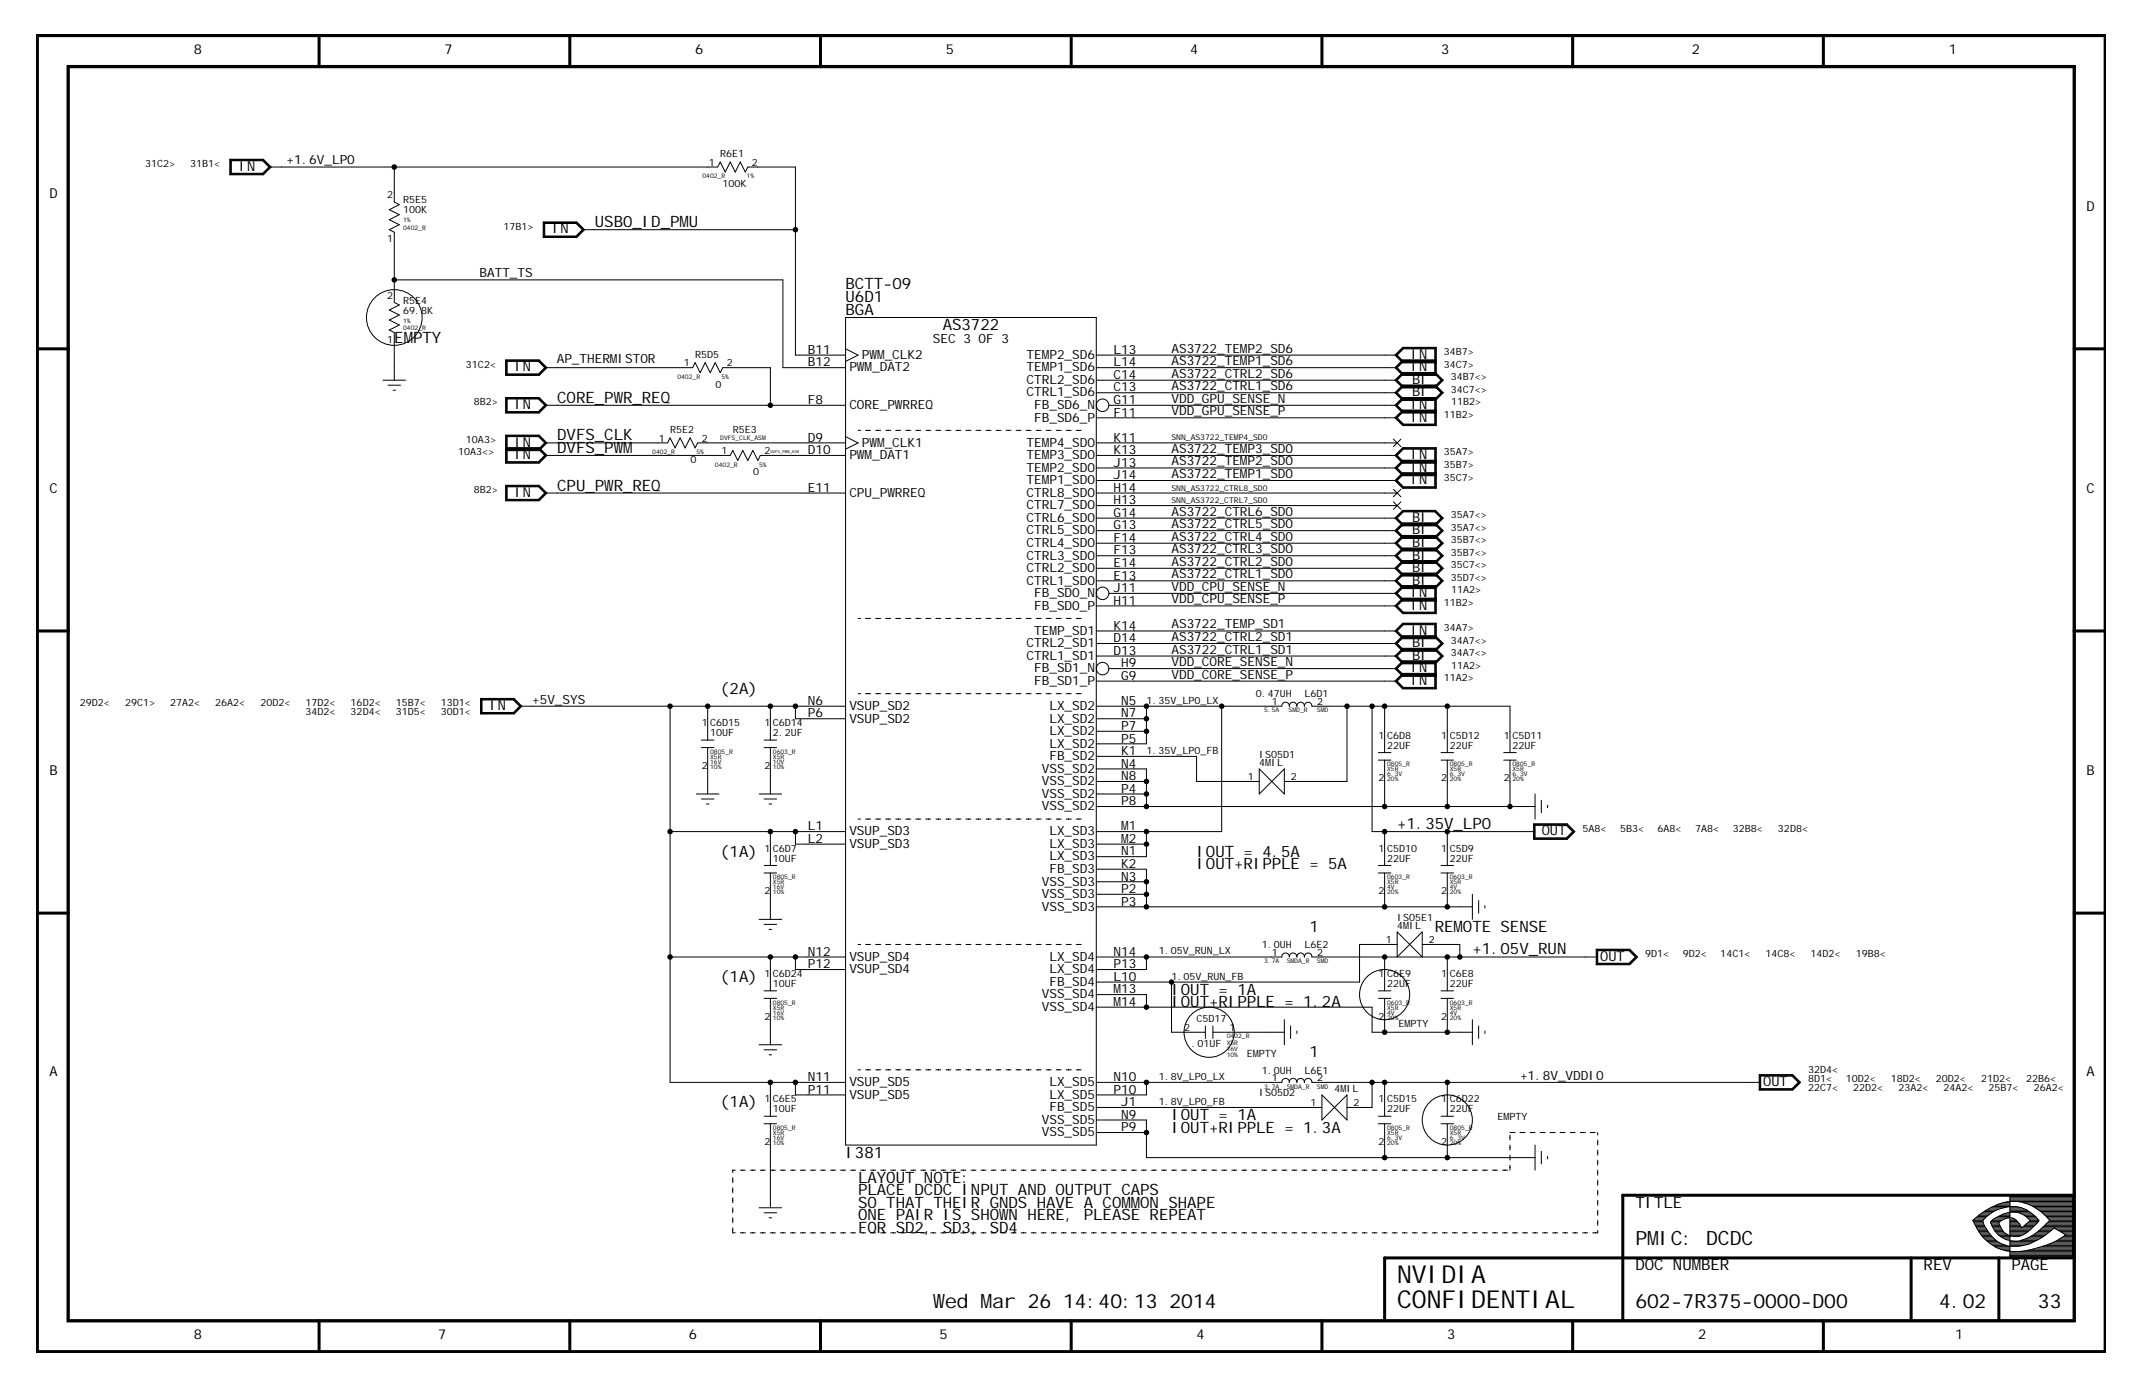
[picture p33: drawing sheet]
<svg xmlns="http://www.w3.org/2000/svg" width="432mm" height="279mm" viewBox="0 0 432 279" stroke-linecap="round" stroke-linejoin="round" font-family="sans-serif">
<defs><g id="words">
<g font-size="5">
<text x="281.5" y="263.5">CONFIDENTIAL</text>
<text x="281.5" y="258.5">NVIDIA</text>
</g>
<g font-size="4">
<text x="329.5" y="250.9">PM</text>
<text x="334.3" y="250.9">IC: DCDC</text>
<text x="188.1" y="263.5">W</text>
<text x="190.4" y="263.5">ed M</text>
<text x="200" y="263.5">ar 26 14:40:13 2014</text>
<text x="329.5" y="263.5">602-7R375-0000-D00</text>
<text x="390.7" y="263.5">4.02</text>
<text x="410.6" y="263.5">33</text>
</g>
<g font-size="3.2">
<text x="119.9" y="45.8">USB0_ID_PM</text>
<text x="138.8" y="45.8">U</text>
<text x="170.4" y="58.1">BCTT-09</text>
<text x="170.4" y="63.5">BGA</text>
<text x="170.4" y="60.9">U6D1</text>
<text x="79.4" y="69">EM</text>
<text x="83.2" y="69">PTY</text>
<text x="190" y="66.5">AS3722</text>
<text x="112.3" y="81.1">CORE_PW</text>
<text x="125.5" y="81.1">R_REQ</text>
<text x="112.3" y="88.7">DVFS_CLK</text>
<text x="112.3" y="91.2">DVFS_PW</text>
<text x="125.5" y="91.2">M</text>
<text x="112.3" y="98.8">CPU_PW</text>
<text x="123.7" y="98.8">R_REQ</text>
<text x="145.1" y="139.7">(2A)</text>
<text x="281.5" y="167">+1.35V_LP0</text>
<text x="145.1" y="172.6">(1A)</text>
<text x="241.1" y="172.6">IOUT = 4.5A</text>
<text x="241.1" y="175.1">IOUT+RIPPLE = 5A</text>
<text x="263.8" y="187.7">1</text>
<text x="289.1" y="187.7">REM</text>
<text x="294.8" y="187.7">OTE SENSE</text>
<text x="145.1" y="197.8">(1A)</text>
<text x="296.7" y="192.3">+1.05V_RUN</text>
<text x="236.1" y="202.9">IOUT+RIPPLE = 1.2A</text>
<text x="236.1" y="200.4">IOUT = 1A</text>
<text x="263.8" y="213">1</text>
<text x="145.1" y="223.1">(1A)</text>
<text x="236.1" y="225.6">IOUT = 1A</text>
<text x="170.4" y="233.2">I381</text>
<text x="236.1" y="228.1">IOUT+RIPPLE = 1.3A</text>
<text x="172.9" y="238.2">LAYOUT NOTE:</text>
<text x="172.9" y="245.8">ONE PAIR IS SHOW</text>
<text x="172.9" y="243.3">SO THAT THEIR GNDS HAVE A COMON SHAPE</text>
<text x="172.9" y="240.8">PLACE DCDC INPUT AND OUTPUT CAPS</text>
<text x="203.2" y="245.8">N HERE, PLEASE REPEAT</text>
<text x="227.9" y="243.3">M</text>
<text x="329.5" y="243.3">TITLE</text>
<text x="172.9" y="248.3">FOR SD2, SD3, SD4</text>
<text x="329.5" y="255.9">DOC NUM</text>
<text x="342.8" y="255.9">BER</text>
<text x="387.6" y="255.9">REV</text>
<text x="405.3" y="255.9">PAGE</text>
</g>
<g font-size="2.8">
<text x="39" y="10.9">8</text>
<text x="89.6" y="10.9">7</text>
<text x="140.1" y="10.9">6</text>
<text x="190.6" y="10.9">5</text>
<text x="239.8" y="10.9">4</text>
<text x="290.4" y="10.9">3</text>
<text x="340.9" y="10.9">2</text>
<text x="392.7" y="10.9">1</text>
<text x="48.1" y="34.4">IN</text>
<text x="10" y="40">D</text>
<text x="111.3" y="47">IN</text>
<text x="420.4" y="42.5">D</text>
<text x="103.7" y="74.8">IN</text>
<text x="284.3" y="72.3">IN</text>
<text x="284.3" y="74.8">IN</text>
<text x="284.5" y="77.3">BI</text>
<text x="103.7" y="82.4">IN</text>
<text x="284.3" y="82.4">IN</text>
<text x="284.5" y="79.9">BI</text>
<text x="103.7" y="90">IN</text>
<text x="284.3" y="84.9">IN</text>
<text x="103.7" y="92.5">IN</text>
<text x="284.3" y="92.5">IN</text>
<text x="284.3" y="95">IN</text>
<text x="10" y="99.3">C</text>
<text x="103.7" y="100.1">IN</text>
<text x="284.3" y="97.6">IN</text>
<text x="420.4" y="99.3">C</text>
<text x="284.5" y="105.1">BI</text>
<text x="284.5" y="107.7">BI</text>
<text x="284.5" y="110.2">BI</text>
<text x="284.5" y="112.7">BI</text>
<text x="284.5" y="115.2">BI</text>
<text x="284.5" y="117.8">BI</text>
<text x="284.3" y="120.3">IN</text>
<text x="284.3" y="122.8">IN</text>
<text x="284.3" y="127.9">IN</text>
<text x="284.5" y="130.4">BI</text>
<text x="284.3" y="135.4">IN</text>
<text x="284.3" y="138">IN</text>
<text x="284.5" y="132.9">BI</text>
<text x="98.6" y="143">IN</text>
<text x="10" y="156.2">B</text>
<text x="420.4" y="156.2">B</text>
<text x="310.7" y="168.3">OUT</text>
<text x="322.4" y="193.5">OUT</text>
<text x="10" y="216.8">A</text>
<text x="355.3" y="218.8">OUT</text>
<text x="420.4" y="216.8">A</text>
<text x="39" y="269.8">8</text>
<text x="88.3" y="269.8">7</text>
<text x="138.8" y="269.8">6</text>
<text x="189.3" y="269.8">5</text>
<text x="241.1" y="269.8">4</text>
<text x="291.6" y="269.8">3</text>
<text x="342.1" y="269.8">2</text>
<text x="393.9" y="269.8">1</text>
</g>
<g font-size="2.6">
<text x="57.7" y="33">+1.6V_LP0</text>
<text x="96.6" y="55.9">BATT_TS</text>
<text x="162.8" y="71.3">B11</text>
<text x="188" y="69">SEC 3 OF 3</text>
<text x="224.4" y="71.3">L13</text>
<text x="236.1" y="71">AS3722_TEM</text>
<text x="251.4" y="71">P2_SD6</text>
<text x="112.2" y="73.1">AP_THERM</text>
<text x="124.4" y="73.1">ISTOR</text>
<text x="162.8" y="73.8">B12</text>
<text x="171.1" y="74.8">PW_DAT2</text>
<text x="173.7" y="72.3">PW_CLK2</text>
<text x="174.2" y="74.8">M</text>
<text x="176.7" y="72.3">M</text>
<text x="206.9" y="74.8">TEM</text>
<text x="206.9" y="72.3">TEM</text>
<text x="206.9" y="77.3">CTRL2_SD6</text>
<text x="211.5" y="74.8">P1_SD6</text>
<text x="211.5" y="72.3">P2_SD6</text>
<text x="224.4" y="76.3">C14</text>
<text x="224.4" y="73.8">L14</text>
<text x="236.1" y="73.6">AS3722_TEM</text>
<text x="236.1" y="76.1">AS3722_CTRL2_SD6</text>
<text x="251.4" y="73.6">P1_SD6</text>
<text x="162.8" y="81.4">F8</text>
<text x="171.1" y="82.4">CORE_PW</text>
<text x="181.9" y="82.4">RREQ</text>
<text x="206.9" y="79.9">CTRL1_SD6</text>
<text x="208.4" y="82.4">FB_SD6_N</text>
<text x="224.4" y="83.9">F11</text>
<text x="224.4" y="81.4">G11</text>
<text x="224.4" y="78.9">C13</text>
<text x="236.1" y="83.7">VDD_GPU_SENSE_P</text>
<text x="236.1" y="81.1">VDD_GPU_SENSE_N</text>
<text x="236.1" y="78.6">AS3722_CTRL1_SD6</text>
<text x="162.8" y="89">D9</text>
<text x="173.7" y="90">PW_CLK1</text>
<text x="176.7" y="90">M</text>
<text x="206.9" y="90">TEM</text>
<text x="208.4" y="84.9">FB_SD6_P</text>
<text x="211.5" y="90">P4_SD0</text>
<text x="224.4" y="89">K11</text>
<text x="162.8" y="91.5">D10</text>
<text x="171.1" y="92.5">PW_DAT1</text>
<text x="174.2" y="92.5">M</text>
<text x="206.9" y="95">TEM</text>
<text x="206.9" y="92.5">TEM</text>
<text x="211.5" y="95">P2_SD0</text>
<text x="211.5" y="92.5">P3_SD0</text>
<text x="224.4" y="91.5">K13</text>
<text x="224.4" y="94">J13</text>
<text x="236.1" y="91.2">AS3722_TEM</text>
<text x="236.1" y="93.8">AS3722_TEM</text>
<text x="251.4" y="91.2">P3_SD0</text>
<text x="251.4" y="93.8">P2_SD0</text>
<text x="162.8" y="99.1">E11</text>
<text x="171.1" y="100.1">CPU_PW</text>
<text x="180.3" y="100.1">RREQ</text>
<text x="206.9" y="97.6">TEM</text>
<text x="206.9" y="100.1">CTRL8_SD0</text>
<text x="211.5" y="97.6">P1_SD0</text>
<text x="224.4" y="96.5">J14</text>
<text x="224.4" y="99.1">H14</text>
<text x="224.4" y="101.6">H13</text>
<text x="236.1" y="96.3">AS3722_TEM</text>
<text x="251.4" y="96.3">P1_SD0</text>
<text x="206.9" y="105.1">CTRL6_SD0</text>
<text x="206.9" y="102.6">CTRL7_SD0</text>
<text x="206.9" y="107.7">CTRL5_SD0</text>
<text x="224.4" y="104.1">G14</text>
<text x="224.4" y="106.6">G13</text>
<text x="236.1" y="103.9">AS3722_CTRL6_SD0</text>
<text x="236.1" y="106.4">AS3722_CTRL5_SD0</text>
<text x="206.9" y="110.2">CTRL4_SD0</text>
<text x="206.9" y="112.7">CTRL3_SD0</text>
<text x="224.4" y="109.2">F14</text>
<text x="224.4" y="111.7">F13</text>
<text x="236.1" y="114">AS3722_CTRL2_SD0</text>
<text x="236.1" y="108.9">AS3722_CTRL4_SD0</text>
<text x="236.1" y="111.4">AS3722_CTRL3_SD0</text>
<text x="206.9" y="115.2">CTRL2_SD0</text>
<text x="206.9" y="117.8">CTRL1_SD0</text>
<text x="224.4" y="114.2">E14</text>
<text x="224.4" y="116.7">E13</text>
<text x="224.4" y="119.3">J11</text>
<text x="236.1" y="119">VDD_CPU_SENSE_N</text>
<text x="236.1" y="116.5">AS3722_CTRL1_SD0</text>
<text x="208.4" y="122.8">FB_SD0_P</text>
<text x="208.4" y="120.3">FB_SD0_N</text>
<text x="224.4" y="121.8">H11</text>
<text x="236.1" y="121.5">VDD_CPU_SENSE_P</text>
<text x="206.9" y="130.4">CTRL2_SD1</text>
<text x="208.4" y="127.9">TEM</text>
<text x="213" y="127.9">P_SD1</text>
<text x="224.4" y="126.9">K14</text>
<text x="224.4" y="129.4">D14</text>
<text x="224.4" y="131.9">D13</text>
<text x="236.1" y="126.6">AS3722_TEM</text>
<text x="236.1" y="129.1">AS3722_CTRL2_SD1</text>
<text x="236.1" y="131.7">AS3722_CTRL1_SD1</text>
<text x="251.4" y="126.6">P_SD1</text>
<text x="206.9" y="132.9">CTRL1_SD1</text>
<text x="208.4" y="135.4">FB_SD1_N</text>
<text x="208.4" y="138">FB_SD1_P</text>
<text x="225.9" y="137">G9</text>
<text x="225.9" y="134.4">H9</text>
<text x="236.1" y="136.7">VDD_CORE_SENSE_P</text>
<text x="236.1" y="134.2">VDD_CORE_SENSE_N</text>
<text x="107.2" y="141.8">+5V_SYS</text>
<text x="162.8" y="142">N6</text>
<text x="171.1" y="143">VSUP_SD2</text>
<text x="211.5" y="143">LX_SD2</text>
<text x="225.9" y="142">N5</text>
<text x="162.8" y="144.5">P6</text>
<text x="171.1" y="145.5">VSUP_SD2</text>
<text x="211.5" y="148.1">LX_SD2</text>
<text x="211.5" y="145.5">LX_SD2</text>
<text x="225.9" y="144.5">N7</text>
<text x="225.9" y="149.6">P5</text>
<text x="225.9" y="147.1">P7</text>
<text x="209.9" y="155.6">VSS_SD2</text>
<text x="211.5" y="153.1">FB_SD2</text>
<text x="211.5" y="150.6">LX_SD2</text>
<text x="225.9" y="152.1">K1</text>
<text x="225.9" y="154.6">N4</text>
<text x="209.9" y="158.2">VSS_SD2</text>
<text x="209.9" y="160.7">VSS_SD2</text>
<text x="225.9" y="157.2">N8</text>
<text x="225.9" y="159.7">P4</text>
<text x="162.8" y="167.3">L1</text>
<text x="209.9" y="163.2">VSS_SD2</text>
<text x="225.9" y="167.3">M</text>
<text x="225.9" y="162.2">P8</text>
<text x="227.4" y="167.3">1</text>
<text x="162.8" y="169.8">L2</text>
<text x="171.1" y="170.8">VSUP_SD3</text>
<text x="171.1" y="168.3">VSUP_SD3</text>
<text x="211.5" y="173.3">LX_SD3</text>
<text x="211.5" y="170.8">LX_SD3</text>
<text x="211.5" y="168.3">LX_SD3</text>
<text x="225.9" y="169.8">M</text>
<text x="225.9" y="172.3">N1</text>
<text x="227.4" y="169.8">2</text>
<text x="209.9" y="178.4">VSS_SD3</text>
<text x="211.5" y="175.9">FB_SD3</text>
<text x="225.9" y="174.8">K2</text>
<text x="225.9" y="177.4">N3</text>
<text x="225.9" y="179.9">P2</text>
<text x="209.9" y="183.4">VSS_SD3</text>
<text x="209.9" y="180.9">VSS_SD3</text>
<text x="225.9" y="182.4">P3</text>
<text x="162.8" y="192.5">N12</text>
<text x="162.8" y="195.1">P12</text>
<text x="171.1" y="193.5">VSUP_SD4</text>
<text x="171.1" y="196.1">VSUP_SD4</text>
<text x="211.5" y="193.5">LX_SD4</text>
<text x="211.5" y="196.1">LX_SD4</text>
<text x="224.4" y="192.5">N14</text>
<text x="224.4" y="195.1">P13</text>
<text x="224.4" y="197.6">L10</text>
<text x="209.9" y="203.6">VSS_SD4</text>
<text x="209.9" y="201.1">VSS_SD4</text>
<text x="211.5" y="198.6">FB_SD4</text>
<text x="224.4" y="200.1">M</text>
<text x="224.4" y="202.6">M</text>
<text x="225.9" y="200.1">13</text>
<text x="225.9" y="202.6">14</text>
<text x="162.8" y="217.8">N11</text>
<text x="162.8" y="220.3">P11</text>
<text x="171.1" y="221.3">VSUP_SD5</text>
<text x="171.1" y="218.8">VSUP_SD5</text>
<text x="211.5" y="221.3">LX_SD5</text>
<text x="211.5" y="218.8">LX_SD5</text>
<text x="224.4" y="217.8">N10</text>
<text x="224.4" y="220.3">P10</text>
<text x="306.3" y="217.5">+1.8V_VDDIO</text>
<text x="209.9" y="226.4">VSS_SD5</text>
<text x="211.5" y="223.8">FB_SD5</text>
<text x="225.9" y="227.9">P9</text>
<text x="225.9" y="225.4">N9</text>
<text x="225.9" y="222.8">J1</text>
<text x="209.9" y="228.9">VSS_SD5</text>
</g>
<g font-size="2">
<text x="29.2" y="33.6">31C2&gt;</text>
<text x="38.3" y="33.6">31B1&lt;</text>
<text x="142.8" y="33.4">1</text>
<text x="145.1" y="31.6">R6E1</text>
<text x="151.5" y="33.4">2</text>
<text x="78" y="40">2</text>
<text x="81.2" y="41">R5E5</text>
<text x="145.6" y="37.7">100K</text>
<text x="81.2" y="43">100K</text>
<text x="101.5" y="46.3">17B1&gt;</text>
<text x="78" y="48.8">1</text>
<text x="78" y="60.2">2</text>
<text x="81.2" y="61.2">R5E4</text>
<text x="81.2" y="63.2">69.8K</text>
<text x="78" y="69">1</text>
<text x="290.9" y="71.5">34B7&gt;</text>
<text x="93.9" y="74.1">31C2&lt;</text>
<text x="137.8" y="73.8">1</text>
<text x="140.1" y="72">R5D5</text>
<text x="146.4" y="73.8">2</text>
<text x="290.9" y="74.1">34C7&gt;</text>
<text x="292.3" y="76.6">34B7&lt;&gt;</text>
<text x="95.5" y="81.6">8B2&gt;</text>
<text x="144.2" y="78.1">0</text>
<text x="292.3" y="79.1">34C7&lt;&gt;</text>
<text x="292.4" y="81.6">11B2&gt;</text>
<text x="93.9" y="89.2">10A3&gt;</text>
<text x="132.7" y="89">1</text>
<text x="135" y="87.2">R5E2</text>
<text x="141.4" y="89">2</text>
<text x="147.6" y="87.2">R5E3</text>
<text x="290.9" y="84.2">11B2&gt;</text>
<text x="92.3" y="91.7">10A3&lt;&gt;</text>
<text x="139.1" y="93.3">0</text>
<text x="145.4" y="91.5">1</text>
<text x="151.7" y="95.8">0</text>
<text x="154" y="91.5">2</text>
<text x="290.9" y="91.7">35A7&gt;</text>
<text x="290.9" y="94.3">35B7&gt;</text>
<text x="95.5" y="99.3">8B2&gt;</text>
<text x="290.9" y="96.8">35C7&gt;</text>
<text x="292.3" y="104.4">35A7&lt;&gt;</text>
<text x="292.3" y="106.9">35A7&lt;&gt;</text>
<text x="292.3" y="109.4">35B7&lt;&gt;</text>
<text x="292.3" y="112">35B7&lt;&gt;</text>
<text x="292.3" y="114.5">35C7&lt;&gt;</text>
<text x="292.3" y="117">35D7&lt;&gt;</text>
<text x="292.4" y="119.5">11A2&gt;</text>
<text x="290.9" y="122.1">11B2&gt;</text>
<text x="290.9" y="127.1">34A7&gt;</text>
<text x="292.3" y="129.6">34A7&lt;&gt;</text>
<text x="290.9" y="137.2">11A2&gt;</text>
<text x="292.3" y="132.2">34A7&lt;&gt;</text>
<text x="292.4" y="134.7">11A2&gt;</text>
<text x="16.1" y="142.3">29D2&lt;</text>
<text x="25.2" y="142.3">29C1&gt;</text>
<text x="34.3" y="142.3">27A2&lt;</text>
<text x="43.4" y="142.3">26A2&lt;</text>
<text x="52.5" y="142.3">20D2&lt;</text>
<text x="61.6" y="142.3">17D2&lt;</text>
<text x="70.7" y="142.3">16D2&lt;</text>
<text x="79.7" y="142.3">15B7&lt;</text>
<text x="88.8" y="142.3">13D1&lt;</text>
<text x="231" y="141.8">1.35V_LP0_LX</text>
<text x="253" y="140.5">0.47UH</text>
<text x="256.3" y="142">1</text>
<text x="262.8" y="140.5">L6D1</text>
<text x="265.4" y="142">2</text>
<text x="61.6" y="144.1">34D2&lt;</text>
<text x="70.7" y="144.1">32D4&lt;</text>
<text x="79.7" y="144.1">31D5&lt;</text>
<text x="88.8" y="144.1">30D1&lt;</text>
<text x="141.4" y="146.3">1</text>
<text x="143.1" y="146.3">C6D15</text>
<text x="143.1" y="148.3">10UF</text>
<text x="154" y="146.3">1</text>
<text x="155.7" y="148.3">2.2UF</text>
<text x="155.7" y="146.3">C6D14</text>
<text x="277.8" y="148.8">1</text>
<text x="279.5" y="148.8">C6D8</text>
<text x="290.4" y="148.8">1</text>
<text x="292.1" y="148.8">C5D12</text>
<text x="303" y="148.8">1</text>
<text x="304.8" y="148.8">C5D11</text>
<text x="141.4" y="154.9">2</text>
<text x="154" y="154.9">2</text>
<text x="231" y="151.9">1.35V_LP0_FB</text>
<text x="253.7" y="154.4">4M</text>
<text x="253.7" y="152.6">ISO5D1</text>
<text x="256.2" y="154.4">IL</text>
<text x="279.5" y="150.8">22UF</text>
<text x="292.1" y="150.8">22UF</text>
<text x="304.8" y="150.8">22UF</text>
<text x="251.5" y="157.2">1</text>
<text x="260.1" y="157.2">2</text>
<text x="277.8" y="157.4">2</text>
<text x="290.4" y="157.4">2</text>
<text x="303" y="157.4">2</text>
<text x="318.9" y="167.5">5A8&lt;</text>
<text x="326.4" y="167.5">5B3&lt;</text>
<text x="334" y="167.5">6A8&lt;</text>
<text x="341.6" y="167.5">7A8&lt;</text>
<text x="349.2" y="167.5">32B8&lt;</text>
<text x="358.3" y="167.5">32D8&lt;</text>
<text x="154" y="171.6">1</text>
<text x="155.7" y="171.6">C6D7</text>
<text x="155.7" y="173.6">10UF</text>
<text x="277.8" y="171.6">1</text>
<text x="279.5" y="173.6">22UF</text>
<text x="279.5" y="171.6">C5D10</text>
<text x="290.4" y="171.6">1</text>
<text x="292.1" y="173.6">22UF</text>
<text x="292.1" y="171.6">C5D9</text>
<text x="154" y="180.1">2</text>
<text x="277.8" y="180.1">2</text>
<text x="281.5" y="185.5">ISO5E1</text>
<text x="290.4" y="180.1">2</text>
<text x="254.3" y="191">1.0UH</text>
<text x="262.8" y="191">L6E2</text>
<text x="279.2" y="190">1</text>
<text x="281.5" y="187.2">4M</text>
<text x="283.9" y="187.2">IL</text>
<text x="287.9" y="190">2</text>
<text x="154" y="196.8">1</text>
<text x="155.7" y="196.8">C6D24</text>
<text x="233.5" y="192.3">1.05V_RUN_LX</text>
<text x="236.1" y="197.3">1.05V_RUN_FB</text>
<text x="256.3" y="192.5">1</text>
<text x="265.4" y="192.5">2</text>
<text x="277.8" y="196.8">1</text>
<text x="279.5" y="196.8">C6E9</text>
<text x="290.4" y="196.8">1</text>
<text x="292.1" y="196.8">C6E8</text>
<text x="331.5" y="192.8">9D1&lt;</text>
<text x="339.1" y="192.8">9D2&lt;</text>
<text x="346.6" y="192.8">14C1&lt;</text>
<text x="355.7" y="192.8">14C8&lt;</text>
<text x="364.8" y="192.8">14D2&lt;</text>
<text x="373.9" y="192.8">19B8&lt;</text>
<text x="155.7" y="198.8">10UF</text>
<text x="279.5" y="198.8">22UF</text>
<text x="292.1" y="198.8">22UF</text>
<text x="154" y="205.4">2</text>
<text x="238.6" y="207.7">2</text>
<text x="241.1" y="205.9">C5D17</text>
<text x="247.7" y="207.7">1</text>
<text x="277.8" y="205.4">2</text>
<text x="281.8" y="206.9">EM</text>
<text x="284.2" y="206.9">PTY</text>
<text x="290.4" y="205.4">2</text>
<text x="240.1" y="211">.01UF</text>
<text x="251.2" y="213">EM</text>
<text x="253.6" y="213">PTY</text>
<text x="233.5" y="217.5">1.8V_LP0_LX</text>
<text x="253.7" y="220.8">ISO5D2</text>
<text x="254.3" y="216.3">1.0UH</text>
<text x="256.3" y="217.8">1</text>
<text x="262.8" y="216.3">L6E1</text>
<text x="265.4" y="217.8">2</text>
<text x="268.9" y="220.1">4M</text>
<text x="271.3" y="220.1">IL</text>
<text x="364.3" y="216.2">32D4&lt;</text>
<text x="364.3" y="218">8D1&lt;</text>
<text x="364.3" y="219.9">22C7&lt;</text>
<text x="371.9" y="218">10D2&lt;</text>
<text x="373.4" y="219.9">22D2&lt;</text>
<text x="381" y="218">18D2&lt;</text>
<text x="382.5" y="219.9">23A2&lt;</text>
<text x="390.1" y="218">20D2&lt;</text>
<text x="391.6" y="219.9">24A2&lt;</text>
<text x="399.2" y="218">21D2&lt;</text>
<text x="400.7" y="219.9">25B7&lt;</text>
<text x="408.3" y="218">22B6&lt;</text>
<text x="409.8" y="219.9">26A2&lt;</text>
<text x="154" y="222.1">1</text>
<text x="155.7" y="224.1">10UF</text>
<text x="155.7" y="222.1">C6E5</text>
<text x="233.5" y="222.6">1.8V_LP0_FB</text>
<text x="264.1" y="222.8">1</text>
<text x="272.7" y="222.8">2</text>
<text x="277.8" y="222.1">1</text>
<text x="279.5" y="224.1">22UF</text>
<text x="279.5" y="222.1">C5D15</text>
<text x="290.4" y="222.1">1</text>
<text x="292.1" y="224.1">22UF</text>
<text x="292.1" y="222.1">C6D22</text>
<text x="301.7" y="225.6">EM</text>
<text x="304.1" y="225.6">PTY</text>
<text x="154" y="230.7">2</text>
<text x="277.8" y="230.7">2</text>
<text x="290.4" y="230.7">2</text>
</g>
<g font-size="1.6">
<text x="236.1" y="88.7">SNN_AS3722_TEM</text>
<text x="249.6" y="88.7">P4_SD0</text>
<text x="236.1" y="98.8">SNN_AS3722_CTRL8_SD0</text>
<text x="236.1" y="101.3">SNN_AS3722_CTRL7_SD0</text>
</g>
<g font-size="1.3">
<text x="141.5" y="35.9">0402_R</text>
<text x="150.4" y="35.9">1%</text>
<text x="81.2" y="46.3">0402_R</text>
<text x="81.2" y="44.8">1%</text>
<text x="81.2" y="65">1%</text>
<text x="81.2" y="66.5">0402_R</text>
<text x="136.5" y="76.3">0402_R</text>
<text x="145.4" y="76.3">5%</text>
<text x="145.1" y="88.7">DVFS_CLK_ASM</text>
<text x="131.4" y="91.5">0402_R</text>
<text x="140.3" y="91.5">5%</text>
<text x="144.1" y="94">0402_R</text>
<text x="152.9" y="94">5%</text>
<text x="254.7" y="143.5">5.5A</text>
<text x="259.6" y="143.5">SM</text>
<text x="261.2" y="143.5">D_R</text>
<text x="265.4" y="143.5">SM</text>
<text x="266.9" y="143.5">D</text>
<text x="143.1" y="151.9">0805_R</text>
<text x="143.1" y="153.9">16V</text>
<text x="143.1" y="152.9">X5R</text>
<text x="143.1" y="154.9">10%</text>
<text x="155.7" y="151.9">0603_R</text>
<text x="155.7" y="153.9">10V</text>
<text x="155.7" y="152.9">X5R</text>
<text x="155.7" y="154.9">10%</text>
<text x="279.5" y="154.4">0805_R</text>
<text x="279.5" y="155.4">X5R</text>
<text x="292.1" y="154.4">0805_R</text>
<text x="292.1" y="155.4">X5R</text>
<text x="304.8" y="154.4">0805_R</text>
<text x="304.8" y="155.4">X5R</text>
<text x="279.5" y="156.4">6.3V</text>
<text x="279.5" y="157.4">20%</text>
<text x="292.1" y="156.4">6.3V</text>
<text x="292.1" y="157.4">20%</text>
<text x="304.8" y="157.4">20%</text>
<text x="304.8" y="156.4">6.3V</text>
<text x="155.7" y="179.1">16V</text>
<text x="155.7" y="177.1">0805_R</text>
<text x="155.7" y="178.1">X5R</text>
<text x="279.5" y="177.1">0603_R</text>
<text x="279.5" y="178.1">X5R</text>
<text x="279.5" y="179.1">4V</text>
<text x="292.1" y="177.1">0603_R</text>
<text x="292.1" y="178.1">X5R</text>
<text x="292.1" y="179.1">4V</text>
<text x="155.7" y="180.1">10%</text>
<text x="279.5" y="180.1">20%</text>
<text x="292.1" y="180.1">20%</text>
<text x="254.7" y="194">3.7A</text>
<text x="259.3" y="194">SM</text>
<text x="260.8" y="194">DA_R</text>
<text x="265.4" y="194">SM</text>
<text x="266.9" y="194">D</text>
<text x="155.7" y="203.4">X5R</text>
<text x="155.7" y="202.4">0805_R</text>
<text x="279.5" y="202.4">0603_R</text>
<text x="279.5" y="203.4">X5R</text>
<text x="292.1" y="202.4">0603_R</text>
<text x="292.1" y="203.4">X5R</text>
<text x="155.7" y="205.4">10%</text>
<text x="155.7" y="204.4">16V</text>
<text x="247.2" y="209.2">0402_R</text>
<text x="279.5" y="204.4">4V</text>
<text x="279.5" y="205.4">20%</text>
<text x="292.1" y="205.4">20%</text>
<text x="292.1" y="204.4">4V</text>
<text x="247.2" y="210.5">X5R</text>
<text x="247.2" y="213">10%</text>
<text x="247.2" y="211.7">16V</text>
<text x="254.7" y="219.3">3.7A</text>
<text x="259.3" y="219.3">SM</text>
<text x="260.8" y="219.3">DA_R</text>
<text x="265.4" y="219.3">SM</text>
<text x="266.9" y="219.3">D</text>
<text x="155.7" y="227.6">0805_R</text>
<text x="279.5" y="227.6">0805_R</text>
<text x="292.1" y="227.6">0805_R</text>
<text x="155.7" y="229.7">16V</text>
<text x="155.7" y="230.7">10%</text>
<text x="155.7" y="228.6">X5R</text>
<text x="279.5" y="229.7">6.3V</text>
<text x="279.5" y="230.7">20%</text>
<text x="279.5" y="228.6">X5R</text>
<text x="292.1" y="230.7">20%</text>
<text x="292.1" y="228.6">X5R</text>
<text x="292.1" y="229.7">6.3V</text>
</g>
<g font-size=".8">
<text x="155.2" y="91.2">DVFS_PW_ASM</text>
<text x="158.6" y="91.2">M</text>
</g>
</g></defs>
<g fill="none" stroke="#000" stroke-width=".2">
<path d="M7.7 7.4h416.3zM7.7 7.4v264.7zM13.5 13.2h404.7zM13.5 13.2v253.1zM418.2 13.2v253.1zM424 7.4v264.7zM46.3 32.1h6.8zM46.3 32.1v3.1zM46.3 35.2h6.8zM46.4 32.2h6.6zM46.4 32.2v2.9zM46.4 35.1h6.6z"/>
<path d="M46.5 32.3h6.5zM46.5 32.3v2.7zM46.5 35h6.5zM46.6 32.4h6.3zM46.6 32.4v2.5zM46.6 34.9h6.3zM52.9 32.4l1.3 1.2zM52.9 34.9l1.3-1.3zM53 32.3l1.3 1.3zM53 35l1.3-1.4zM53 32.2l1.5 1.4zM53 35.1l1.5-1.5z"/>
<path d="M53.1 32.1l1.5 1.5zM53.1 35.2l1.5-1.6zM54.2 33.6h2.5zM56.7 33.6h22.7zM79.4 38.7v2zM79.4 33.6h63.2zM79.4 33.6v5.1zM142.6 33.6h2zM145.1 32.6l1 2.1zM145.1 32.6l-.5 1zM147.1 32.6l1.1 2.1zM147.1 32.6l-1 2.1z"/>
<path d="M149.2 32.6l-1 2.1zM149.2 32.6l1 2.1zM150.7 33.6l-.5 1.1zM150.7 33.6h2zM152.7 33.6h7.6zM160.3 33.6v12.7zM78.4 42.2l2.1 1zM78.4 42.2l2.1-1zM78.4 44.3l2.1-1.1zM78.4 44.3l2.1 1zM78.4 46.3l1 .5zM78.4 46.3l2.1-1z"/>
<path d="M79.4 40.7l1.1 .5zM79.4 46.8v2zM79.4 58.9v2zM79.4 56.4h78.3zM79.4 48.8v7.6zM79.4 56.4v2.5zM109.5 44.7h6.7zM109.5 44.7v3.1zM109.5 47.8h6.7zM109.6 44.8h6.6zM109.6 44.8v2.9zM109.6 47.7h6.6z"/>
<path d="M109.7 44.9h6.4zM109.7 44.9v2.7zM109.7 47.6h6.4zM109.8 45h6.3zM109.8 45v2.5zM109.8 47.5h6.3zM116.1 45l1.2 1.3zM116.1 47.5l1.2-1.2zM116.1 44.9l1.4 1.4zM116.1 47.6l1.4-1.3zM116.2 44.8l1.4 1.5zM116.2 47.7l1.4-1.4z"/>
<path d="M116.2 44.7l1.6 1.6zM116.2 47.8l1.6-1.5zM117.3 46.3h2.6zM119.9 46.3h40.4zM157.7 56.4v17.7zM160.3 46.3v25.2zM77.2 76.6h4.5zM78.2 77.6h2.5zM78.4 62.4l2.1 1.1zM78.4 62.4l2.1-1zM78.4 64.5l2.1-1zM78.4 64.5l2.1 1z"/>
<path d="M78.4 66.5l1 .5zM78.4 66.5l2.1-1zM79.2 78.6h.5zM79.4 60.9l1.1 .5zM79.4 67v2zM79.4 69v5.1zM79.4 74.1v2.5zM101.9 72.5h6.7zM101.9 72.5v3.1zM101.9 75.6h6.7zM102 72.6h6.6zM102 72.6v2.9z"/>
<path d="M102 75.5h6.6zM102.1 72.7h6.4zM102.1 72.7v2.7zM102.1 75.4h6.4zM102.2 72.8h6.3zM102.2 72.8v2.5zM102.2 75.3h6.3zM108.5 72.8l1.3 1.3zM108.5 75.3l1.3-1.2zM108.5 72.7l1.4 1.4zM108.6 72.6l1.5 1.5zM108.6 72.5l1.6 1.6z"/>
<path d="M108.6 75.6l1.6-1.5zM109.8 74.1h2.5zM109.9 74.1l-1.4 1.3zM110.1 74.1l-1.5 1.4zM112.3 74.1h25.2zM137.5 74.1h2.1zM140.1 73.1l1 2zM140.1 73.1l-.5 1zM142.1 73.1l1 2zM142.1 73.1l-1 2zM144.1 73.1l-1 2zM144.1 73.1l1 2z"/>
<path d="M145.6 74.1l-.5 1zM145.6 74.1h2zM147.6 74.1h7.6zM155.2 74.1v7.5zM157.7 74.1h5.1zM160.3 71.5h2.5zM162.8 71.5h7.6zM162.8 74.1h7.6zM170.4 64h50.5zM170.4 70.3l2.5 1.2zM170.4 72.8l2.5-1.3zM170.4 64v166.7z"/>
<path d="M220.9 79.1h7.6zM220.9 76.6h7.6zM220.9 74.1h7.6zM220.9 71.5h7.6zM220.9 64v166.7zM228.5 74.1h50.5zM228.5 71.5h50.5zM228.5 76.6h50.5zM228.5 79.1h50.5zM279 71.5h2.5zM279 74.1h2.5zM279 76.6h2.5z"/>
<path d="M279 79.1h2.5zM281.1 71.5l1.5-1.5zM281.1 71.5l1.5 1.6zM281.1 74.1l1.5-1.6zM281.1 74.1l1.5 1.5zM281.1 76.6l1.5 1.6zM281.1 76.6l1.5-1.6zM281.1 79.1l1.5 1.6zM281.1 79.1l1.5-1.6zM281.2 71.5l1.5-1.4zM281.2 71.5l1.5 1.5zM281.2 74.1l1.5-1.5z"/>
<path d="M281.2 74.1l1.5 1.4zM281.2 76.6l1.5 1.5zM281.2 76.6l1.5-1.5zM281.2 79.1l1.5 1.5zM281.2 79.1l1.5-1.5zM281.4 71.5l1.3-1.3zM281.4 71.5l1.3 1.4zM281.4 74.1l1.3-1.4zM281.4 74.1l1.3 1.3zM281.4 76.6l1.3 1.4zM281.4 76.6l1.3-1.4zM281.4 79.1l1.3 1.4z"/>
<path d="M281.4 79.1l1.3-1.4zM281.5 71.5l1.3 1.3zM281.5 74.1l1.3-1.3zM281.5 74.1l1.3 1.2zM281.5 76.6l1.3 1.3zM281.5 79.1l1.3 1.3zM281.5 79.1l1.3-1.2zM282.6 70h6.8zM282.6 73.1h6.8zM282.6 72.5h6.8zM282.6 75.6h6.8zM282.6 75h6.6z"/>
<path d="M282.6 78.2h6.6zM282.6 77.5h6.6zM282.7 70.1h6.6zM282.7 73h6.6zM282.7 72.6h6.6zM282.7 75.5h6.6zM282.7 75.1h6.5zM282.7 78.1h6.5zM282.7 77.6h6.5zM282.7 70.2h6.5zM282.7 72.9h6.5zM282.7 72.7h6.5z"/>
<path d="M282.7 75.4h6.5zM282.7 75.2h6.4zM282.7 78h6.4zM282.7 77.7h6.4zM282.8 70.3l-1.3 1.2zM282.8 70.3h6.3zM282.8 72.8h6.3zM282.8 75.3h6.3zM282.8 75.3l-1.3 1.3zM282.8 77.9h6.3zM289.1 70.3v2.5zM289.1 72.8v2.5z"/>
<path d="M289.1 75.3l1.3 1.3zM289.1 77.9l1.3 1.2zM289.1 75.2l1.4 1.4zM289.1 77.7l1.4 1.4zM289.2 70.2v2.7zM289.2 72.7v2.7zM289.2 75.1l1.5 1.5zM289.2 78.1l1.5-1.5zM289.2 77.6l1.5 1.5zM289.2 75l1.6 1.6zM289.2 78.2l1.6-1.6zM289.2 77.5l1.6 1.6z"/>
<path d="M289.3 70.1v2.9zM289.3 72.6v2.9zM289.4 70v3.1zM289.4 72.5v3.1zM290.4 76.6l-1.3 1.3zM290.5 76.6l-1.4 1.4zM290.5 79.1l-1.4 1.4zM101.9 80.1h6.7zM101.9 80.1v3.1zM101.9 83.2h6.7zM101.9 87.7h6.7zM101.9 87.7v3.1z"/>
<path d="M101.9 90.8h6.7zM101.9 90.2h6.7zM101.9 90.2v3.1zM101.9 93.3h6.7zM101.9 97.8h6.7zM101.9 97.8v3.1zM102 80.2h6.6zM102 80.2v2.9zM102 83.1h6.6zM102 87.8h6.6zM102 87.8v2.9zM102 90.7h6.6z"/>
<path d="M102 90.3h6.6zM102 90.3v2.9zM102 93.2h6.6zM102 97.9h6.6zM102 97.9v2.9zM102.1 80.3h6.4zM102.1 80.3v2.7zM102.1 83h6.4zM102.1 87.9h6.4zM102.1 87.9v2.7zM102.1 90.6h6.4zM102.1 90.4h6.4z"/>
<path d="M102.1 90.4v2.7zM102.1 93.1h6.4zM102.1 98h6.4zM102.1 98v2.7zM102.2 80.4h6.3zM102.2 80.4v2.5zM102.2 82.9h6.3zM102.2 88h6.3zM102.2 88v2.5zM102.2 90.5h6.3zM102.2 90.5v2.5zM102.2 93h6.3z"/>
<path d="M102.2 98.1h6.3zM102.2 98.1v2.5zM108.5 80.4l1.3 1.2zM108.5 82.9l1.3-1.3zM108.5 88l1.3 1.2zM108.5 90.5l1.3-1.3zM108.5 90.5l1.3 1.2zM108.5 93l1.3-1.3zM108.5 98.1l1.3 1.2zM108.5 80.3l1.4 1.3zM108.5 87.9l1.4 1.3zM108.5 90.4l1.4 1.3z"/>
<path d="M108.5 98l1.4 1.3zM108.6 80.2l1.5 1.4zM108.6 87.8l1.5 1.4zM108.6 90.3l1.5 1.4zM108.6 97.9l1.5 1.4zM108.6 80.1l1.6 1.5zM108.6 83.2l1.6-1.6zM108.6 87.7l1.6 1.5zM108.6 90.8l1.6-1.6zM108.6 90.2l1.6 1.5zM108.6 93.3l1.6-1.6zM108.6 97.8l1.6 1.5z"/>
<path d="M109.8 81.6h2.5zM109.8 89.2h2.5zM109.8 91.7h2.5zM109.8 99.3h2.5zM109.9 81.6l-1.4 1.4zM109.9 89.2l-1.4 1.4zM109.9 91.7l-1.4 1.4zM109.9 99.3l-1.4 1.4zM110.1 81.6l-1.5 1.5zM110.1 89.2l-1.5 1.5zM110.1 91.7l-1.5 1.5zM110.1 99.3l-1.5 1.5z"/>
<path d="M112.3 99.3h50.5zM112.3 91.7h32.8zM112.3 81.6h42.9zM112.3 89.2h20.2zM132.5 89.2h2zM135 88.2l1 2zM135 88.2l-.5 1zM137 88.2l1 2zM137 88.2l-1 2zM139.1 88.2l-1.1 2zM139.1 88.2l1 2zM140.6 89.2l-.5 1z"/>
<path d="M140.6 89.2h2zM142.6 89.2h20.2zM145.1 91.7h2zM147.6 90.7l1.1 2.1zM147.6 90.7l-.5 1zM149.7 90.7l1 2.1zM149.7 90.7l-1 2.1zM151.7 90.7l-1 2.1zM151.7 90.7l1 2.1zM153.2 91.7l-.5 1.1zM153.2 91.7h2zM155.2 81.6h7.6z"/>
<path d="M155.2 91.7h7.6zM162.8 81.6h7.6zM162.8 91.7h7.6zM162.8 89.2h7.6zM162.8 99.3h7.6zM170.4 90.5l2.5-1.3zM170.4 88l2.5 1.2zM220.9 91.7h7.6zM220.9 94.3h7.6zM220.9 96.8h7.6zM220.9 99.3h7.6zM220.9 89.2h7.6z"/>
<path d="M220.9 84.2h7.6zM223.4 81.6h5.1zM228.5 84.2h50.5zM228.5 81.6h50.5zM228.5 91.7h50.5zM228.5 94.3h50.5zM228.5 96.8h50.5zM228.5 89.2h50.5zM228.5 99.3h50.5zM279 81.6h2.5zM279 84.2h2.5zM279 89.2h2.5z"/>
<path d="M279 91.7h2.5zM279 94.3h2.5zM279 96.8h2.5zM279 99.3h2.5zM280.8 88.5l1.5 1.5zM280.8 98.6l1.5 1.5zM281.1 81.6l1.5-1.5zM281.1 81.6l1.5 1.6zM281.1 84.2l1.5-1.6zM281.1 84.2l1.5 1.5zM281.1 91.7l1.5-1.5zM281.1 91.7l1.5 1.6z"/>
<path d="M281.1 94.3l1.5-1.6zM281.1 94.3l1.5 1.5zM281.1 96.8l1.5-1.6zM281.1 96.8l1.5 1.6zM281.2 81.6l1.5-1.4zM281.2 81.6l1.5 1.5zM281.2 84.2l1.5-1.5zM281.2 84.2l1.5 1.4zM281.2 91.7l1.5-1.4zM281.2 91.7l1.5 1.5zM281.2 94.3l1.5-1.5zM281.2 94.3l1.5 1.4z"/>
<path d="M281.2 96.8l1.5-1.5zM281.2 96.8l1.5 1.5zM281.4 81.6l1.3-1.3zM281.4 81.6l1.3 1.4zM281.4 84.2l1.3-1.4zM281.4 84.2l1.3 1.3zM281.4 91.7l1.3-1.3zM281.4 91.7l1.3 1.4zM281.4 94.3l1.3-1.4zM281.4 94.3l1.3 1.3zM281.4 96.8l1.3-1.4zM281.4 96.8l1.3 1.4z"/>
<path d="M281.5 81.6l1.3-1.2zM281.5 81.6l1.3 1.3zM281.5 84.2l1.3 1.2zM281.5 91.7l1.3-1.2zM281.5 91.7l1.3 1.3zM281.5 94.3l1.3-1.3zM281.5 94.3l1.3 1.2zM281.5 96.8l1.3-1.3zM281.5 96.8l1.3 1.3zM282.3 88.5l-1.5 1.5zM282.3 98.6l-1.5 1.5zM282.6 80.1h6.8z"/>
<path d="M282.6 83.2h6.8zM282.6 80.7h6.6zM282.6 82.6h6.8zM282.6 85.7h6.8zM282.6 90.2h6.8zM282.6 93.3h6.8zM282.6 92.7h6.8zM282.6 95.8h6.8zM282.6 95.2h6.8zM282.6 98.4h6.8zM282.7 80.2h6.6zM282.7 83.1h6.6z"/>
<path d="M282.7 80.6h6.5zM282.7 82.7h6.6zM282.7 85.6h6.6zM282.7 90.3h6.6zM282.7 93.2h6.6zM282.7 92.8h6.6zM282.7 95.7h6.6zM282.7 95.3h6.6zM282.7 98.3h6.6zM282.7 80.3h6.5zM282.7 83h6.5zM282.7 80.5h6.4z"/>
<path d="M282.7 82.8h6.5zM282.7 85.5h6.5zM282.7 90.4h6.5zM282.7 93.1h6.5zM282.7 92.9h6.5zM282.7 95.6h6.5zM282.7 95.4h6.5zM282.7 98.2h6.5zM282.8 80.4h6.3zM282.8 82.9h6.3zM282.8 82.9l-1.3 1.3zM282.8 85.4h6.3z"/>
<path d="M282.8 90.5h6.3zM282.8 93h6.3zM282.8 95.5h6.3zM282.8 98.1h6.3zM289.1 80.4v2.5zM289.1 80.4l1.3-1.3zM289.1 82.9v2.5zM289.1 90.5v2.5zM289.1 93v2.5zM289.1 95.5v2.6zM289.2 80.3v2.7zM289.2 80.6l1.5-1.5z"/>
<path d="M289.2 82.8v2.7zM289.2 90.4v2.7zM289.2 92.9v2.7zM289.2 95.4v2.8zM289.2 80.7l1.6-1.6zM289.3 80.2v2.9zM289.3 82.7v2.9zM289.3 90.3v2.9zM289.3 92.8v2.9zM289.3 95.3v3zM289.4 80.1v3.1zM289.4 82.6v3.1z"/>
<path d="M289.4 90.2v3.1zM289.4 92.7v3.1zM289.4 95.2v3.2zM101.9 100.9h6.7zM102 100.8h6.6zM102.1 100.7h6.4zM102.2 100.6h6.3zM108.5 100.6l1.3-1.3zM108.6 100.9l1.6-1.6zM220.9 104.4h7.6zM220.9 117h7.6zM220.9 112h7.6z"/>
<path d="M220.9 109.4h7.6zM220.9 106.9h7.6zM220.9 114.5h7.6zM220.9 101.8h7.6zM223.4 119.5h5.1zM228.5 104.4h50.5zM228.5 114.5h50.5zM228.5 119.5h50.5zM228.5 117h50.5zM228.5 106.9h50.5zM228.5 109.4h50.5zM228.5 112h50.5z"/>
<path d="M228.5 101.8h50.5zM279 101.8h2.5zM279 104.4h2.5zM279 106.9h2.5zM279 109.4h2.5zM279 112h2.5zM279 114.5h2.5zM279 117h2.5zM279 119.5h2.5zM280.8 101.1l1.5 1.5zM280.8 102.6l1.5-1.5zM281.1 104.4l1.5 1.5z"/>
<path d="M281.1 104.4l1.5-1.6zM281.1 106.9l1.5 1.6zM281.1 106.9l1.5-1.6zM281.1 109.4l1.5 1.6zM281.1 109.4l1.5-1.5zM281.1 112l1.5 1.5zM281.1 112l1.5-1.6zM281.1 114.5l1.5 1.5zM281.1 114.5l1.5-1.6zM281.1 117l1.5 1.6zM281.1 117l1.5-1.6zM281.1 119.5l1.5-1.5z"/>
<path d="M281.1 119.5l1.5 1.6zM281.2 104.4l1.5 1.4zM281.2 104.4l1.5-1.5zM281.2 106.9l1.5 1.5zM281.2 106.9l1.5-1.5zM281.2 109.4l1.5 1.5zM281.2 109.4l1.5-1.4zM281.2 112l1.5 1.4zM281.2 112l1.5-1.5zM281.2 114.5l1.5 1.4zM281.2 114.5l1.5-1.5zM281.2 117l1.5 1.5z"/>
<path d="M281.2 117l1.5-1.5zM281.2 119.5l1.5-1.4zM281.2 119.5l1.5 1.5zM281.4 104.4l1.3 1.3zM281.4 104.4l1.3-1.4zM281.4 106.9l1.3 1.4zM281.4 106.9l1.3-1.4zM281.4 109.4l1.3 1.4zM281.4 109.4l1.3-1.3zM281.4 112l1.3 1.3zM281.4 112l1.3-1.4zM281.4 114.5l1.3 1.3z"/>
<path d="M281.4 114.5l1.3-1.4zM281.4 117l1.3 1.4zM281.4 117l1.3-1.4zM281.4 119.5l1.3-1.3zM281.4 119.5l1.3 1.4zM281.5 104.4l1.3 1.2zM281.5 104.4l1.3-1.3zM281.5 106.9l1.3 1.3zM281.5 106.9l1.3-1.3zM281.5 109.4l1.3 1.3zM281.5 109.4l1.3-1.2zM281.5 112l1.3 1.2z"/>
<path d="M281.5 112l1.3-1.3zM281.5 114.5l1.3 1.2zM281.5 114.5l1.3-1.3zM281.5 117l1.3 1.3zM281.5 117l1.3-1.3zM281.5 119.5l1.3-1.2zM281.5 119.5l1.3 1.3zM282.6 102.8h6.6zM282.6 105.9h6.6zM282.6 105.3h6.6zM282.6 108.5h6.6zM282.6 107.9h6.6z"/>
<path d="M282.6 111h6.6zM282.6 110.4h6.6zM282.6 113.5h6.6zM282.6 112.9h6.6zM282.6 116h6.6zM282.6 115.4h6.6zM282.6 118.6h6.6zM282.6 118h6.8zM282.7 102.9h6.5zM282.7 105.8h6.5zM282.7 105.4h6.5zM282.7 108.4h6.5z"/>
<path d="M282.7 108h6.5zM282.7 110.9h6.5zM282.7 110.5h6.5zM282.7 113.4h6.5zM282.7 113h6.5zM282.7 115.9h6.5zM282.7 115.5h6.5zM282.7 118.5h6.5zM282.7 118.1h6.6zM282.7 103h6.4zM282.7 105.7h6.4zM282.7 105.5h6.4z"/>
<path d="M282.7 108.3h6.4zM282.7 108.1h6.4zM282.7 110.8h6.4zM282.7 110.6h6.4zM282.7 113.3h6.4zM282.7 113.1h6.4zM282.7 115.8h6.4zM282.7 115.6h6.4zM282.7 118.4h6.4zM282.7 118.2h6.5zM282.8 103.1h6.3zM282.8 105.6h6.3z"/>
<path d="M282.8 108.2h6.3zM282.8 110.7h6.3zM282.8 113.2h6.3zM282.8 115.7h6.3zM282.8 118.3h6.3zM289.1 103.1l1.3 1.3zM289.1 105.6l1.3-1.2zM289.1 105.6l1.3 1.3zM289.1 108.2l1.3-1.3zM289.1 108.2l1.3 1.2zM289.1 110.7l1.3-1.3zM289.1 110.7l1.3 1.3z"/>
<path d="M289.1 113.2l1.3-1.2zM289.1 113.2l1.3 1.3zM289.1 115.7l1.3-1.2zM289.1 115.7l1.3 1.3zM289.1 118.3l1.3-1.3zM289.1 118.3v2.5zM289.1 103l1.4 1.4zM289.1 105.7l1.4-1.3zM289.1 105.5l1.4 1.4zM289.1 108.3l1.4-1.4zM289.1 108.1l1.4 1.3zM289.1 110.8l1.4-1.4z"/>
<path d="M289.1 110.6l1.4 1.4zM289.1 113.1l1.4 1.4zM289.1 115.8l1.4-1.3zM289.1 115.6l1.4 1.4zM289.1 118.4l1.4-1.4zM289.2 102.9l1.5 1.5zM289.2 105.8l1.5-1.4zM289.2 105.4l1.5 1.5zM289.2 108.4l1.5-1.5zM289.2 108l1.5 1.4zM289.2 110.9l1.5-1.5zM289.2 110.5l1.5 1.5z"/>
<path d="M289.2 113.4l1.5-1.4zM289.2 113l1.5 1.5zM289.2 115.9l1.5-1.4zM289.2 115.5l1.5 1.5zM289.2 118.5l1.5-1.5zM289.2 118.2v2.7zM289.2 102.8l1.6 1.6zM289.2 105.9l1.6-1.5zM289.2 105.3l1.6 1.6zM289.2 108.5l1.6-1.6zM289.2 107.9l1.6 1.5zM289.2 111l1.6-1.6z"/>
<path d="M289.2 110.4l1.6 1.6zM289.2 113.5l1.6-1.5zM289.2 112.9l1.6 1.6zM289.2 116l1.6-1.5zM289.2 115.4l1.6 1.6zM289.2 118.6l1.6-1.6zM289.3 118.1v2.9zM289.4 118v3.1zM290.5 112l-1.4 1.3zM220.9 129.6h7.6zM220.9 132.2h7.6zM220.9 127.1h7.6z"/>
<path d="M220.9 122.1h7.6zM220.9 137.2h7.6zM223.4 134.7h5.1zM228.5 127.1h50.5zM228.5 122.1h50.5zM228.5 129.6h50.5zM228.5 132.2h50.5zM228.5 137.2h50.5zM228.5 134.7h50.5zM279 122.1h2.5zM279 127.1h2.5zM279 129.6h2.5z"/>
<path d="M279 132.2h2.5zM279 134.7h2.5zM279 137.2h2.5zM281.1 122.1l1.5-1.6zM281.1 122.1l1.5 1.5zM281.1 127.1l1.5-1.6zM281.1 127.1l1.5 1.6zM281.1 129.6l1.5 1.6zM281.1 129.6l1.5-1.5zM281.1 132.2l1.5 1.5zM281.1 132.2l1.5-1.6zM281.1 134.7l1.5-1.6z"/>
<path d="M281.1 134.7l1.5 1.5zM281.1 137.2l1.5-1.6zM281.1 137.2l1.5 1.6zM281.2 122.1l1.5-1.5zM281.2 122.1l1.5 1.4zM281.2 127.1l1.5-1.5zM281.2 127.1l1.5 1.5zM281.2 129.6l1.5 1.5zM281.2 129.6l1.5-1.4zM281.2 132.2l1.5 1.4zM281.2 132.2l1.5-1.5zM281.2 134.7l1.5-1.5z"/>
<path d="M281.2 134.7l1.5 1.4zM281.2 137.2l1.5-1.5zM281.2 137.2l1.5 1.5zM281.4 122.1l1.3-1.4zM281.4 122.1l1.3 1.3zM281.4 127.1l1.3-1.4zM281.4 127.1l1.3 1.4zM281.4 129.6l1.3 1.4zM281.4 129.6l1.3-1.3zM281.4 132.2l1.3 1.3zM281.4 132.2l1.3-1.4zM281.4 134.7l1.3-1.4z"/>
<path d="M281.4 134.7l1.3 1.3zM281.4 137.2l1.3-1.4zM281.4 137.2l1.3 1.4zM281.5 122.1l1.3-1.3zM281.5 122.1l1.3 1.2zM281.5 127.1l1.3-1.3zM281.5 127.1l1.3 1.3zM281.5 129.6l1.3 1.3zM281.5 129.6l1.3-1.2zM281.5 132.2l1.3 1.2zM281.5 132.2l1.3-1.3zM281.5 134.7l1.3-1.3z"/>
<path d="M281.5 134.7l1.3 1.2zM281.5 137.2l1.3-1.3zM281.5 137.2l1.3 1.3zM282.6 121.1h6.8zM282.6 120.5h6.8zM282.6 123.6h6.8zM282.6 125.5h6.8zM282.6 128.7h6.8zM282.6 128.1h6.6zM282.6 131.2h6.6zM282.6 130.6h6.6zM282.6 133.7h6.6z"/>
<path d="M282.6 133.1h6.8zM282.6 136.2h6.8zM282.6 135.6h6.8zM282.6 138.8h6.8zM282.7 121h6.6zM282.7 120.6h6.6zM282.7 123.5h6.6zM282.7 125.6h6.6zM282.7 128.6h6.6zM282.7 128.2h6.5zM282.7 131.1h6.5zM282.7 130.7h6.5z"/>
<path d="M282.7 133.6h6.5zM282.7 133.2h6.6zM282.7 136.1h6.6zM282.7 135.7h6.6zM282.7 138.7h6.6zM282.7 120.9h6.5zM282.7 120.7h6.5zM282.7 123.4h6.5zM282.7 125.7h6.5zM282.7 128.5h6.5zM282.7 128.3h6.4zM282.7 131h6.4z"/>
<path d="M282.7 130.8h6.4zM282.7 133.5h6.4zM282.7 133.3h6.5zM282.7 136h6.5zM282.7 135.8h6.5zM282.7 138.6h6.5zM282.8 120.8h6.3zM282.8 123.3h6.3zM282.8 125.8h6.3zM282.8 128.4h6.3zM282.8 130.9h6.3zM282.8 133.4h6.3z"/>
<path d="M282.8 135.9h6.3zM282.8 138.5h6.3zM289.1 120.8v2.5zM289.1 125.8v2.6zM289.1 128.4l1.3 1.2zM289.1 130.9l1.3 1.3zM289.1 133.4v2.5zM289.1 135.9v2.6zM289.1 128.3l1.4 1.3zM289.1 130.8l1.4 1.4zM289.2 120.7v2.7zM289.2 125.7v2.8z"/>
<path d="M289.2 128.2l1.5 1.4zM289.2 131.1l1.5-1.5zM289.2 130.7l1.5 1.5zM289.2 133.6l1.5-1.4zM289.2 133.3v2.7zM289.2 135.8v2.8zM289.2 128.1l1.6 1.5zM289.2 131.2l1.6-1.6zM289.2 130.6l1.6 1.6zM289.2 133.7l1.6-1.5zM289.3 120.6v2.9zM289.3 125.6v3z"/>
<path d="M289.3 133.2v2.9zM289.3 135.7v3zM289.4 120.5v3.1zM289.4 125.5v3.2zM289.4 133.1v3.1zM289.4 135.6v3.2zM290.4 129.6l-1.3 1.3zM290.4 132.2l-1.3 1.2zM290.5 129.6l-1.4 1.4zM290.5 132.2l-1.4 1.3zM96.8 140.7h6.8zM96.8 140.7v3.1z"/>
<path d="M96.8 143.8h6.8zM96.9 140.8h6.6zM96.9 140.8v2.9zM96.9 143.7h6.6zM97 140.9h6.5zM97 140.9v2.7zM97 143.6h6.5zM97.1 141h6.3zM97.1 141v2.5zM97.1 143.5h6.3zM103.4 141l1.3 1.3zM103.4 143.5l1.3-1.2z"/>
<path d="M103.5 140.9l1.4 1.4zM103.5 140.8l1.5 1.5zM103.5 143.7l1.5-1.4zM103.6 140.7l1.6 1.6zM103.6 143.8l1.6-1.5zM104.7 142.3h2.5zM104.9 142.3l-1.4 1.3zM107.2 142.3h27.8zM135 142.3h7.6zM135 142.3v25.2zM140.3 159.9h4.6zM141.3 150.6h2.6z"/>
<path d="M141.3 149.1h2.6zM142.6 142.3h12.6zM142.6 142.3v2.5zM142.6 154.9v2.5zM142.6 157.4v2.5zM142.6 144.8v4.3zM142.6 150.6v4.3zM152.9 159.9h4.6zM154 150.6h2.5zM154 149.1h2.5zM155.2 142.3h5.1zM155.2 142.3v2.5z"/>
<path d="M155.2 154.9v2.5zM155.2 157.4v2.5zM155.2 144.8v4.3zM155.2 150.6v4.3zM160.3 142.3h2.5zM160.3 144.8h2.5zM160.3 142.3v2.5zM162.8 142.3h7.6zM162.8 144.8h7.6zM220.9 144.8h7.6zM220.9 152.4h7.6zM220.9 142.3h7.6z"/>
<path d="M220.9 159.9h7.6zM220.9 147.3h7.6zM220.9 149.8h7.6zM220.9 154.9h7.6zM220.9 157.4h7.6zM228.5 152.4h12.6zM228.5 147.3h2.5zM228.5 144.8h2.5zM228.5 142.3h2.5zM228.5 149.8h2.5zM228.5 157.4h2.5zM228.5 154.9h2.5z"/>
<path d="M228.5 159.9h2.5zM231 142.3h15.2zM231 142.3v2.5zM231 144.8v2.5zM231 147.3v2.5zM231 154.9v2.5zM231 157.4v2.5zM231 159.9v2.6zM241.1 157.4h10.1zM241.1 152.4v5zM246.2 142.3h10.1zM246.2 142.3v25.2z"/>
<path d="M251.2 157.4h2.5zM253.7 159.9l5.1-5zM253.7 154.9l5.1 5zM253.7 154.9v5zM256.3 142.3h2zM258.3 142.3a.76 .76 0 0 1 .7-.8 .76 .76 0 0 1 .8 .8 .76 .76 0 0 1 .8-.8 .76 .76 0 0 1 .7 .8M258.8 154.9v5zM258.8 157.4h2.5zM261.3 157.4h10.1zM261.3 142.3a.76 .76 0 0 1 .8-.8 .76 .76 0 0 1 .7 .8 .76 .76 0 0 1 .8-.8 .76 .76 0 0 1 .7 .8M264.3 142.3h2.1zM266.4 142.3h5z"/>
<path d="M271.4 142.3h5.1zM271.4 142.3v15.1zM276.5 142.3h2.5zM276.5 142.3v25.2zM277.7 153.1h2.6zM277.7 151.6h2.6zM279 147.3v4.3zM279 153.1v4.3zM279 142.3h12.6zM279 142.3v5zM279 157.4v5.1zM290.4 153.1h2.5z"/>
<path d="M290.4 151.6h2.5zM291.6 142.3h12.7zM291.6 142.3v5zM291.6 157.4v5.1zM291.6 147.3v4.3zM291.6 153.1v4.3zM303 153.1h2.5zM303 151.6h2.5zM304.3 142.3v5zM304.3 157.4v5.1zM304.3 147.3v4.3zM304.3 153.1v4.3z"/>
<path d="M309.3 159.9v5.1zM135 167.5v25.3zM135 167.5h20.2zM141.3 161h2.6zM142.3 162h.5zM154 161h2.5zM154 175.9h2.5zM154 174.3h2.5zM155 162h.5zM155.2 167.5h5.1zM155.2 167.5v2.5zM155.2 170v4.3z"/>
<path d="M155.2 175.9v4.2zM160.3 167.5v2.5zM160.3 167.5h2.5zM160.3 170h2.5zM162.8 167.5h7.6zM162.8 170h7.6zM220.9 177.6h7.6zM220.9 175.1h7.6zM220.9 170h7.6zM220.9 172.6h7.6zM220.9 162.5h7.6zM220.9 167.5h7.6z"/>
<path d="M228.5 162.5h2.5zM228.5 167.5h2.5zM228.5 172.6h2.5zM228.5 170h2.5zM228.5 177.6h2.5zM228.5 175.1h2.5zM231 162.5h48zM231 167.5h15.2zM231 167.5v2.5zM231 170v2.6zM231 175.1v2.5zM231 177.6v2.5z"/>
<path d="M276.5 167.5h2.5zM277.7 175.9h2.6zM277.7 174.3h2.6zM279 170v4.3zM279 175.9v4.2zM279 162.5h12.6zM279 167.5v2.5zM279 167.5h12.6zM290.4 175.9h2.5zM290.4 174.3h2.5zM291.6 162.5h12.7zM291.6 167.5h15.2z"/>
<path d="M291.6 167.5v2.5zM291.6 170v4.3zM291.6 175.9v4.2zM304.3 162.5h2.5zM306.8 162.5h2.5zM306.8 167.5h2.5zM309 166v3.1zM309 166h6.8zM309 169.1h6.8zM309.1 166.1v2.9zM309.1 169h6.6zM309.1 166.1h6.6z"/>
<path d="M309.2 166.2v2.7zM309.2 166.2h6.5zM309.2 168.9h6.5zM309.3 166.3v2.5zM309.3 166.3h6.3zM309.3 168.8h6.3zM310.6 161.2v2.5zM311.8 162.2v.5zM315.6 166.3l1.3 1.2zM315.6 168.8l1.3-1.3zM315.7 166.2l1.3 1.3zM315.7 168.9l1.3-1.4z"/>
<path d="M315.7 169l1.5-1.5zM315.7 166.1l1.5 1.4zM315.8 169.1l1.5-1.6zM315.8 166l1.5 1.5zM135 192.8h20.2zM135 192.8v25.2zM152.9 185.2h4.6zM154 186.2h2.5zM154 199.6h2.5zM155 187.2h.5zM155.2 192.8h5.1zM155.2 180.1v2.6z"/>
<path d="M155.2 192.8v2.5zM155.2 182.7v2.5zM155.2 195.3v4.3zM160.3 192.8h2.5zM160.3 192.8v2.5zM160.3 195.3h2.5zM162.8 195.3h7.6zM162.8 192.8h7.6zM220.9 180.1h7.6zM220.9 182.7h7.6zM220.9 197.8h7.6zM220.9 192.8h7.6z"/>
<path d="M220.9 195.3h7.6zM228.5 180.1h2.5zM228.5 182.7h2.5zM228.5 192.8h2.5zM228.5 197.8h7.6zM228.5 195.3h2.5zM231 192.8h25.3zM231 182.7h48zM231 180.1v2.6zM231 192.8v2.5zM236.1 197.8h37.8zM236.1 197.8v10.1z"/>
<path d="M256.3 192.8h2zM258.3 192.8a.76 .76 0 0 1 .7-.8 .76 .76 0 0 1 .8 .8 .76 .76 0 0 1 .8-.8 .76 .76 0 0 1 .7 .8M261.3 192.8a.76 .76 0 0 1 .8-.8 .76 .76 0 0 1 .7 .8 .76 .76 0 0 1 .8-.8 .76 .76 0 0 1 .7 .8M264.3 192.8h2.1zM266.4 192.8h12.6zM273.9 190.3h5.1zM273.9 190.3v7.5zM277.7 199.6h2.6zM279 195.3v4.3zM279 190.3h2.5zM279 192.8h12.6zM279 182.7h12.6z"/>
<path d="M279 180.1v2.6zM279 192.8v2.5zM281.5 187.7l5.1 5.1zM281.5 187.7v5.1zM286.6 187.7v5.1zM286.6 190.3h2.5zM286.6 187.7l-5.1 5.1zM289.1 190.3h5zM290.4 199.6h2.5zM291.6 180.1v2.6zM291.6 182.7h2.5zM291.6 192.8h2.5z"/>
<path d="M291.6 192.8v2.5zM291.6 195.3v4.3zM294.1 192.8h25.3zM294.1 190.3v2.5zM294.1 182.7h2.6zM296.7 180.1v5.1zM297.9 181.4v2.5zM299.2 182.4v.5zM319.4 192.8h2.5zM321.6 191.2h6.8zM321.6 194.3h6.8zM321.6 191.2v3.1z"/>
<path d="M321.7 191.3h6.6zM321.7 194.2h6.6zM321.7 191.3v2.9zM321.8 191.4h6.5zM321.8 194.1h6.5zM321.8 191.4v2.7zM321.9 191.5v2.5zM321.9 191.5h6.3zM321.9 194h6.3zM328.2 191.5l1.3 1.3zM328.2 194l1.3-1.2zM328.3 191.4l1.4 1.4z"/>
<path d="M328.3 194.1l1.4-1.3zM328.3 191.3l1.5 1.5zM328.3 194.2l1.5-1.4zM328.4 194.3l1.6-1.5zM328.4 191.2l1.6 1.6zM135 218h20.2zM152.9 210.5h4.6zM154 211.5h2.5zM154 201.1h2.5zM155 212.5h.5zM155.2 218h5.1zM155.2 205.4v2.5z"/>
<path d="M155.2 218v2.6zM155.2 207.9v2.6zM155.2 201.1v4.3zM160.3 218h2.5zM160.3 218v2.6zM162.8 218h7.6zM220.9 218h7.6zM220.9 200.4h7.6zM220.9 202.9h7.6zM228.5 202.9h2.5zM228.5 200.4h2.5zM228.5 218h2.5z"/>
<path d="M231 218h25.3zM231 202.9h45.5zM231 200.4v2.5zM231 218v2.6zM236.1 207.9h2.5zM238.6 207.9h4.3zM242.9 206.7v2.5zM244.4 206.7v2.5zM244.4 207.9h4.3zM248.7 207.9h7.6zM256.3 207.9h2.5zM256.3 218h2z"/>
<path d="M258.3 218a.76 .76 0 0 1 .7-.8 .76 .76 0 0 1 .8 .8 .76 .76 0 0 1 .8-.8 .76 .76 0 0 1 .7 .8M258.8 205.4v5.1zM260 206.7v2.5zM261.3 207.7v.5zM261.3 218a.76 .76 0 0 1 .8-.8 .76 .76 0 0 1 .7 .8 .76 .76 0 0 1 .8-.8 .76 .76 0 0 1 .7 .8M264.3 218h2.1zM266.4 218h10.1zM276.5 202.9v5zM276.5 218h2.5zM276.5 207.9h2.5zM276.5 218v5.1zM277.7 201.1h2.6z"/>
<path d="M279 201.1v4.3zM279 218h12.6zM279 207.9h12.6zM279 205.4v2.5zM279 218v2.6zM290.4 201.1h2.5zM291.6 218h60.6zM291.6 205.4v2.5zM291.6 207.9h2.5zM291.6 218v2.6zM291.6 201.1v4.3zM294.1 207.9h2.6z"/>
<path d="M296.7 205.4v5.1zM297.9 206.7v2.5zM299.2 207.7v.5zM352.2 218h2.6zM354.5 216.5h6.7zM354.5 219.6h6.7zM354.5 216.5v3.1zM354.6 216.6h6.6zM354.6 219.5h6.6zM354.6 216.6v2.9zM354.7 216.7h6.4zM354.7 219.4h6.4z"/>
<path d="M354.7 216.7v2.7zM354.8 216.8v2.5zM354.8 216.8h6.3zM354.8 219.3h6.3zM361.1 216.8l1.2 1.2zM361.1 219.3l1.2-1.3zM361.1 216.7l1.4 1.3zM361.1 219.4l1.4-1.4zM361.2 216.6l1.4 1.4zM361.2 219.5l1.4-1.5zM361.2 219.6l1.6-1.6zM361.2 216.5l1.6 1.5z"/>
<path d="M154 226.4h2.5zM154 224.9h2.5zM155.2 230.7v10.1zM155.2 220.6v4.3zM155.2 226.4v4.3zM160.3 220.6h2.5zM162.8 220.6h7.6zM170.4 230.7h50.5zM220.9 223.1h7.6zM220.9 225.6h7.6zM220.9 228.1h7.6zM220.9 220.6h7.6z"/>
<path d="M228.5 223.1h35.3zM228.5 220.6h2.5zM228.5 225.6h2.5zM228.5 228.1h2.5zM231 233.2h48zM231 225.6v2.5zM231 228.1v5.1zM263.8 223.1h2.6zM266.4 220.6l5 5zM266.4 220.6v5zM271.4 220.6v5zM271.4 223.1h2.5z"/>
<path d="M271.4 220.6l-5 5zM273.9 223.1h2.6zM277.7 226.4h2.6zM277.7 224.9h2.6zM279 220.6v4.3zM279 226.4v4.3zM279 233.2h12.6zM279 230.7v2.5zM290.4 226.4h2.5zM290.4 224.9h2.5zM291.6 233.2h15.2zM291.6 230.7v2.5z"/>
<path d="M291.6 220.6v4.3zM291.6 226.4v4.3zM306.8 233.2h2.5zM309.3 230.7v5zM310.6 231.9v2.6zM311.8 232.9v.5zM152.9 243.3h4.6zM154 244.3h2.5zM155 245.3h.5zM155.2 240.8v2.5zM397.5 245.8l1.3-1.1zM397.5 245.8l.5 1z"/>
<path d="M397.6 245.8h2zM397.7 246.1h1.8zM397.8 246.3h1.8zM397.9 245.6h1.8zM397.9 246.6h1.8zM398 246.8l.4 .7zM398.1 246.8h1.7zM398.2 247.1h1.7zM398.2 245.3h1.8zM398.3 247.3h1.8zM398.4 247.5l.4 .6zM398.4 245.1h1.8z"/>
<path d="M398.5 247.6h1.7zM398.6 247.8h1.8zM398.7 244.8h1.8zM398.8 248.1h1.8zM398.8 248.1l.4 .7zM398.8 244.7l.5-.3zM398.9 248.3h1.8zM399.1 244.6h1.8zM399.1 248.6h1.8zM399.2 248.8l.4 .5zM399.3 244.4l.6-.4zM399.3 248.9h1.8z"/>
<path d="M399.5 244.3h1.8zM399.5 249.1h1.9zM399.5 246.1l.1 .1zM399.5 245.9v.2zM399.6 246.2l.1 .3zM399.6 249.3l.2 .2zM399.7 246.5l.1 .4zM399.7 245.6l.5-.4zM399.7 245.6l-.2 .3zM399.7 249.4h1.9zM399.8 244.1h1.8zM399.8 246.9l.4 .6z"/>
<path d="M399.8 249.5l.5 .5zM399.9 244l.7-.5zM400 249.6h1.9zM400.2 245.2l.5-.4zM400.2 243.8h2zM400.2 249.9h2zM400.2 247.5l.3 .4zM400.3 250l.5 .4zM400.5 247.9l.4 .7zM400.6 250.1h1.9zM400.6 243.5l.5-.3zM400.7 243.5h2.1z"/>
<path d="M400.7 244.8l.6-.5zM400.8 250.4l.6 .4zM400.9 250.4h2zM400.9 248.6l.4 .4zM401.1 243.3h2.6zM401.1 246.2v.2zM401.1 246.3h1.6zM401.1 243.2l.5-.2zM401.1 246.4l.1 .1zM401.1 246.1v.1zM401.2 246.1h1.8zM401.2 246.1h.1"/>
<path d="M401.2 246.5l.1 .3zM401.2 246.6h1.6zM401.2 250.6h2.2zM401.3 244.3l.9-.5zM401.3 245.9l-.1 .2zM401.3 249l.7 .7zM401.3 246.8l.1 .3zM401.3 246.8h1.6zM401.4 250.8l.6 .3zM401.4 245.8h1.9zM401.4 247.1h1.7zM401.4 247.1l.6 .9z"/>
<path d="M401.5 245.7l.5-.3zM401.5 245.7l-.2 .2zM401.6 243l.7-.3zM401.6 250.9h2.5zM401.6 247.3h1.6zM401.6 243h3.4zM401.8 245.6h2zM401.8 247.6h1.5zM401.9 247.8h1.6zM402 245.4l.4-.2zM402 251.1l.2 .2zM402 251.1h3z"/>
<path d="M402 248l.8 .9zM402 249.7l.8 .6zM402.1 248.1h1.6zM402.2 242.8h2.8zM402.2 243.8l.5-.2zM402.2 251.3l.6 .2zM402.3 242.7l.5-.2zM402.3 245.3h2.3zM402.3 248.3h1.6zM402.4 245.2l.6-.3zM402.5 251.4h2.5zM402.6 248.6h1.7z"/>
<path d="M402.7 245.1h2.3zM402.7 243.6l.5-.2zM402.7 246.3l.6-.4zM402.7 246.3l.3 .7zM402.8 242.5l.5-.1zM402.8 248.9h1.9zM402.8 248.9l.3 .2zM402.8 251.5l.6 .2zM402.8 250.3l.5 .3zM402.9 242.5h2.1zM403 244.9l.6-.3zM403 247l.2 .4z"/>
<path d="M403.1 249.1h1.9zM403.1 251.6h1.9zM403.1 249.1l.7 .4zM403.2 244.8h1.8zM403.2 243.4l.5-.1zM403.2 247.4l.3 .4zM403.3 242.4l.4-.2zM403.3 245.9l.9-.5zM403.3 250.6l.3 .1zM403.4 251.7l.4 .1zM403.5 247.8l.1 .2zM403.6 249.4h1.4z"/>
<path d="M403.6 244.6l.6-.2zM403.6 248l.3 .3zM403.6 250.7l.3 .1zM403.7 242.3h1.3zM403.7 242.2l.6-.1zM403.7 243.3l.5-.1zM403.8 244.6h1.2zM403.8 249.5l.4 .2zM403.8 251.8l.5 .2zM403.9 250.8l.3 .1zM403.9 248.3l.4 .3zM404 251.9h1z"/>
<path d="M404.1 249.6h.9zM404.2 245.4l.5-.1zM404.2 244.4l.3-.1zM404.2 250.9h.2zM404.2 249.7l.8 .2zM404.2 243.2l.8-.2zM404.3 242.1h.2zM404.3 248.6l.2 .2zM404.3 252l.7 .1zM404.4 250.9l.3 .1zM404.5 244.3l.5-.1zM404.5 248.8l.6 .2z"/>
<path d="M404.5 242.1l.5-.1zM404.6 244.3h.4zM404.7 245.3h.5zM404.7 251l.3 .1zM405 241v12.1zM405 247.3h4.5zM405 252.1h12.6zM405 252.9h12.6zM405 252.4h12.6zM405 241.3h12.6zM405 252.6h12.6zM405 241.5h12.6z"/>
<path d="M405 241.8h12.6zM405 248.1h3.6zM405 247.8h3.9zM405 243.5h2.9zM405 243.8h3.4zM405 244.1h3.8zM405 247.6h4.2zM405 248.6h2.8zM405 248.3h3.2zM405 250.9h2.7zM405 250.6h3.7zM405 250.4h4.3z"/>
<path d="M405 250.1h4.8zM405 243.3h2.2zM405 246.6h1.9zM405 245.8h1.2zM405 246.3h1.7zM405 246.1h1.5zM405 245.6h.9zM405 248.9h2.4zM405 247.1h2.2zM405 246.8h2.1zM405 241h12.6zM405 253.1h12.6z"/>
<path d="M405 242h1.4zM405 243h1zM405 244.2h.9zM405 251.1h1.6zM405 252.1h.7zM405 249.9l.4 .1zM405.1 249l.8 .1zM405.2 245.3l.3 .1zM405.4 250h.6zM405.5 245.4h.1zM405.6 245.4l.2 .1zM405.7 252.1h1.4z"/>
<path d="M405.8 245.5l.3 .2zM405.9 244.2l.6 .1zM405.9 249.1h.6zM406 250h.5zM406 243l.5 .1zM406.1 245.7l.2 .1zM406.3 245.8l.2 .2zM406.4 242l.6 .1zM406.5 242h11.1zM406.5 243.1l.8 .2zM406.5 246l.3 .3zM406.5 244.3h.1"/>
<path d="M406.5 249.1h.3zM406.5 244.3l.5 .1zM406.5 250l.7-.1zM406.6 251.1l.6-.1zM406.8 246.3l.1 .2zM406.8 249.1h.1M406.8 249.1l.3-.1zM406.9 244.3h2.3zM406.9 246.5l.1 .2zM407 242.1l.4 .1zM407 242.1h.1M407 244.4h.1z"/>
<path d="M407 246.7l.3 .5zM407.1 244.4l.4 .2zM407.1 249l.2-.1zM407.2 252.1h.1M407.2 249.9l.2-.1zM407.2 252.1l.3-.1zM407.2 251l.6-.1zM407.3 247.2l.1 .1zM407.3 243.3l.5 .2zM407.3 249.9h3zM407.3 248.9l.4-.2zM407.4 247.3l1.6-1.4z"/>
<path d="M407.4 242.2l.7 .2zM407.4 249.8l.3-.1zM407.5 244.6h2zM407.5 244.6l.5 .3zM407.5 252l.7-.1zM407.7 247.1h2zM407.7 249.7l.6-.2zM407.7 248.7l.2-.1zM407.8 242.3h9.8zM407.8 250.9l.6-.2zM407.8 243.5l.4 .2zM407.9 248.6l.2-.2z"/>
<path d="M407.9 244.8h1.9zM408 246.8h2zM408 244.9l.4 .3zM408.1 242.4l.4 .1zM408.1 249.6h2.7zM408.1 248.4l.2-.1zM408.2 243.7l.2 .1zM408.2 251.9l.8-.1zM408.3 246.6h1.9zM408.3 245.1h1.8zM408.3 249.5l.2-.1zM408.3 248.3l.2-.1z"/>
<path d="M408.4 243.8l.6 .4zM408.4 250.7l.5-.1zM408.4 245.2l.7 .7zM408.5 251.9h9.1zM408.5 242.5l.6 .2zM408.5 249.4l.6-.3zM408.5 248.2l.7-.6zM408.6 245.3h1.7zM408.6 246.3h1.8zM408.6 242.5h9zM408.7 249.4h2.5zM408.8 245.6h1.7z"/>
<path d="M408.9 246.1h1.7zM408.9 250.6l.5-.3zM409 244.2l.3 .2zM409 245.9h.1M409 251.8l1.7-.5zM409.1 242.7l1.1 .6zM409.1 245.8h1.7zM409.1 249.1l1-.6zM409.1 249.1h2.6zM409.2 242.8h8.4zM409.2 247.6l.9-.9zM409.3 244.4l.3 .2z"/>
<path d="M409.4 250.3l.6-.2zM409.6 248.9h2.4zM409.6 244.6l.2 .2zM409.6 243h8zM409.6 251.6h8zM409.8 244.8l.2 .2zM409.9 248.6h2.5zM410 250.1l.6-.3zM410 245l.2 .2zM410.1 243.3h7.5zM410.1 248.5l.7-.6zM410.2 243.3l.3 .3z"/>
<path d="M410.2 245.2l.2 .2zM410.3 248.3h2.4zM410.4 246.4h.1M410.4 246.4l-.3 .3zM410.4 245.4l.2 .2zM410.5 243.5h7.1zM410.5 251.4h7.1zM410.5 243.6l.7 .5zM410.6 249.8l.6-.4zM410.6 248.1h2.4zM410.6 246.1l-.2 .3zM410.6 245.6l.2 .3z"/>
<path d="M410.7 251.3l1.1-.3zM410.7 246l-.1 .1zM410.7 246l.1-.1zM410.8 247.9l.9-.7zM410.8 243.8h6.8zM410.9 247.8h2.4zM411.2 247.6h2.4zM411.2 244.1l.2 .2zM411.2 249.4l.3-.1zM411.2 244.1h6.4zM411.4 251.1h6.2zM411.4 244.3l.4 .2z"/>
<path d="M411.5 244.3h6.1zM411.5 247.3h6.1zM411.5 249.3l.6-.4zM411.8 244.5l.9 1zM411.8 247.1h5.8zM411.8 244.6h5.8zM411.8 251l.8-.3zM412 246.8h5.6zM412.1 244.8h5.5zM412.1 248.9l1.1-.9zM412.2 250.9h5.4zM412.3 246.6h5.3z"/>
<path d="M412.3 245.1h5.3zM412.5 246.3h5.1zM412.6 245.3h5zM412.6 250.7l.8-.3zM412.7 245.5l.3 .3zM412.8 246.1h4.8zM412.8 245.6h4.8zM412.9 250.6h4.7zM413 245.8l-1.3 1.4zM413.1 245.8h4.5zM413.2 248l.7-.6zM413.4 250.4l.7-.3z"/>
<path d="M413.5 250.4h4.1zM413.9 247.4h.1M413.9 247.3l.4 .3zM414 250.1h3.6zM414.1 250.1l.7-.4zM414.3 247.6l1.9 1.2zM414.3 247.6h3.3zM414.5 249.9h3.1zM414.7 247.8h2.9zM414.8 249.7l.3-.2zM414.9 249.6h2.7zM415.1 249.5l.7-.4z"/>
<path d="M415.2 248.1h2.4zM415.3 249.4h2.3zM415.6 248.3h2zM415.7 249.1h1.9zM415.8 249.1l.4-.3zM416 248.6h1.6zM416.1 248.9h1.5zM417.6 241v12.1zM7.7 272.1h416.3zM13.5 266.3h404.7z"/>
<circle cx="79.4" cy="64" r="5.6"/>
<circle cx="222.2" cy="81.6" r="1.26"/>
<circle cx="222.2" cy="119.5" r="1.26"/>
<circle cx="222.2" cy="134.7" r="1.26"/>
<circle cx="243.6" cy="207.9" r="5.1"/>
<circle cx="279" cy="200.4" r="5.1"/>
<circle cx="291.6" cy="225.6" r="5.1"/>
</g>
<path d="M172.9 86.7h45.5zM172.9 139.7h45.5zM172.9 124.6h45.5zM172.9 165h45.5zM172.9 190.3h45.5zM172.9 215.5h45.5zM147.6 235.7h156.7zM147.6 235.7v12.6zM304.3 228.1h17.6zM304.3 228.1v7.6zM321.9 228.1v20.2zM147.6 248.3h174.3z" fill="none" stroke="#000" stroke-width=".2" stroke-dasharray=".5 1.5"/>
<g fill="#000">
<circle cx="79.4" cy="33.6" r=".56"/>
<circle cx="79.4" cy="56.4" r=".56"/>
<circle cx="160.3" cy="46.3" r=".56"/>
<circle cx="155.2" cy="81.6" r=".56"/>
<circle cx="135" cy="142.3" r=".56"/>
<circle cx="142.6" cy="142.3" r=".56"/>
<circle cx="155.2" cy="142.3" r=".56"/>
<circle cx="160.3" cy="142.3" r=".56"/>
<circle cx="231" cy="142.3" r=".56"/>
<circle cx="231" cy="157.4" r=".56"/>
<circle cx="231" cy="159.9" r=".56"/>
<circle cx="231" cy="144.8" r=".56"/>
<circle cx="231" cy="147.3" r=".56"/>
<circle cx="246.2" cy="142.3" r=".56"/>
<circle cx="271.4" cy="142.3" r=".56"/>
<circle cx="276.5" cy="142.3" r=".56"/>
<circle cx="279" cy="142.3" r=".56"/>
<circle cx="291.6" cy="142.3" r=".56"/>
<circle cx="135" cy="167.5" r=".56"/>
<circle cx="155.2" cy="167.5" r=".56"/>
<circle cx="160.3" cy="167.5" r=".56"/>
<circle cx="231" cy="167.5" r=".56"/>
<circle cx="231" cy="162.5" r=".56"/>
<circle cx="231" cy="170" r=".56"/>
<circle cx="231" cy="177.6" r=".56"/>
<circle cx="279" cy="162.5" r=".56"/>
<circle cx="279" cy="167.5" r=".56"/>
<circle cx="291.6" cy="167.5" r=".56"/>
<circle cx="291.6" cy="162.5" r=".56"/>
<circle cx="304.3" cy="162.5" r=".56"/>
<circle cx="135" cy="192.8" r=".56"/>
<circle cx="155.2" cy="192.8" r=".56"/>
<circle cx="160.3" cy="192.8" r=".56"/>
<circle cx="231" cy="192.8" r=".56"/>
<circle cx="231" cy="180.1" r=".56"/>
<circle cx="231" cy="182.7" r=".56"/>
<circle cx="236.1" cy="197.8" r=".56"/>
<circle cx="279" cy="182.7" r=".56"/>
<circle cx="279" cy="192.8" r=".56"/>
<circle cx="291.6" cy="192.8" r=".56"/>
<circle cx="291.6" cy="182.7" r=".56"/>
<circle cx="294.1" cy="192.8" r=".56"/>
<circle cx="155.2" cy="218" r=".56"/>
<circle cx="160.3" cy="218" r=".56"/>
<circle cx="231" cy="218" r=".56"/>
<circle cx="231" cy="202.9" r=".56"/>
<circle cx="276.5" cy="218" r=".56"/>
<circle cx="279" cy="207.9" r=".56"/>
<circle cx="279" cy="218" r=".56"/>
<circle cx="291.6" cy="218" r=".56"/>
<circle cx="291.6" cy="207.9" r=".56"/>
<circle cx="231" cy="228.1" r=".56"/>
<circle cx="279" cy="233.2" r=".56"/>
<circle cx="291.6" cy="233.2" r=".56"/>
</g>
<g fill="none" stroke="#000" stroke-width=".61">
<path d="M7.5 7.1h416.7zM7.5 7.1v265.2zM13.8 13.4h404.1zM13.8 13.4v252.6zM64.3 7.1v6.3zM114.8 7.1v6.3zM165.3 7.1v6.3zM215.8 7.1v6.3zM266.4 7.1v6.3zM316.9 7.1v6.3zM367.4 7.1v6.3zM417.9 13.4v252.6z"/>
<path d="M424.2 7.1v265.2zM7.5 70.3h6.3zM417.9 70.3h6.3zM7.5 127.1h6.3zM417.9 127.1h6.3zM7.5 183.9h6.3zM417.9 183.9h6.3zM279 253.4h138.9zM279 253.4v12.6zM327 240.8h90.9zM327 240.8v25.2zM385.1 253.4v12.6z"/>
<path d="M402.8 253.4v12.6zM7.5 272.3h416.7zM13.8 266h404.1zM64.3 266v6.3zM114.8 266v6.3zM165.3 266v6.3zM215.8 266v6.3zM266.4 266v6.3zM316.9 266v6.3zM367.4 266v6.3z"/>
</g>
<use href="#words"/>
</svg>
